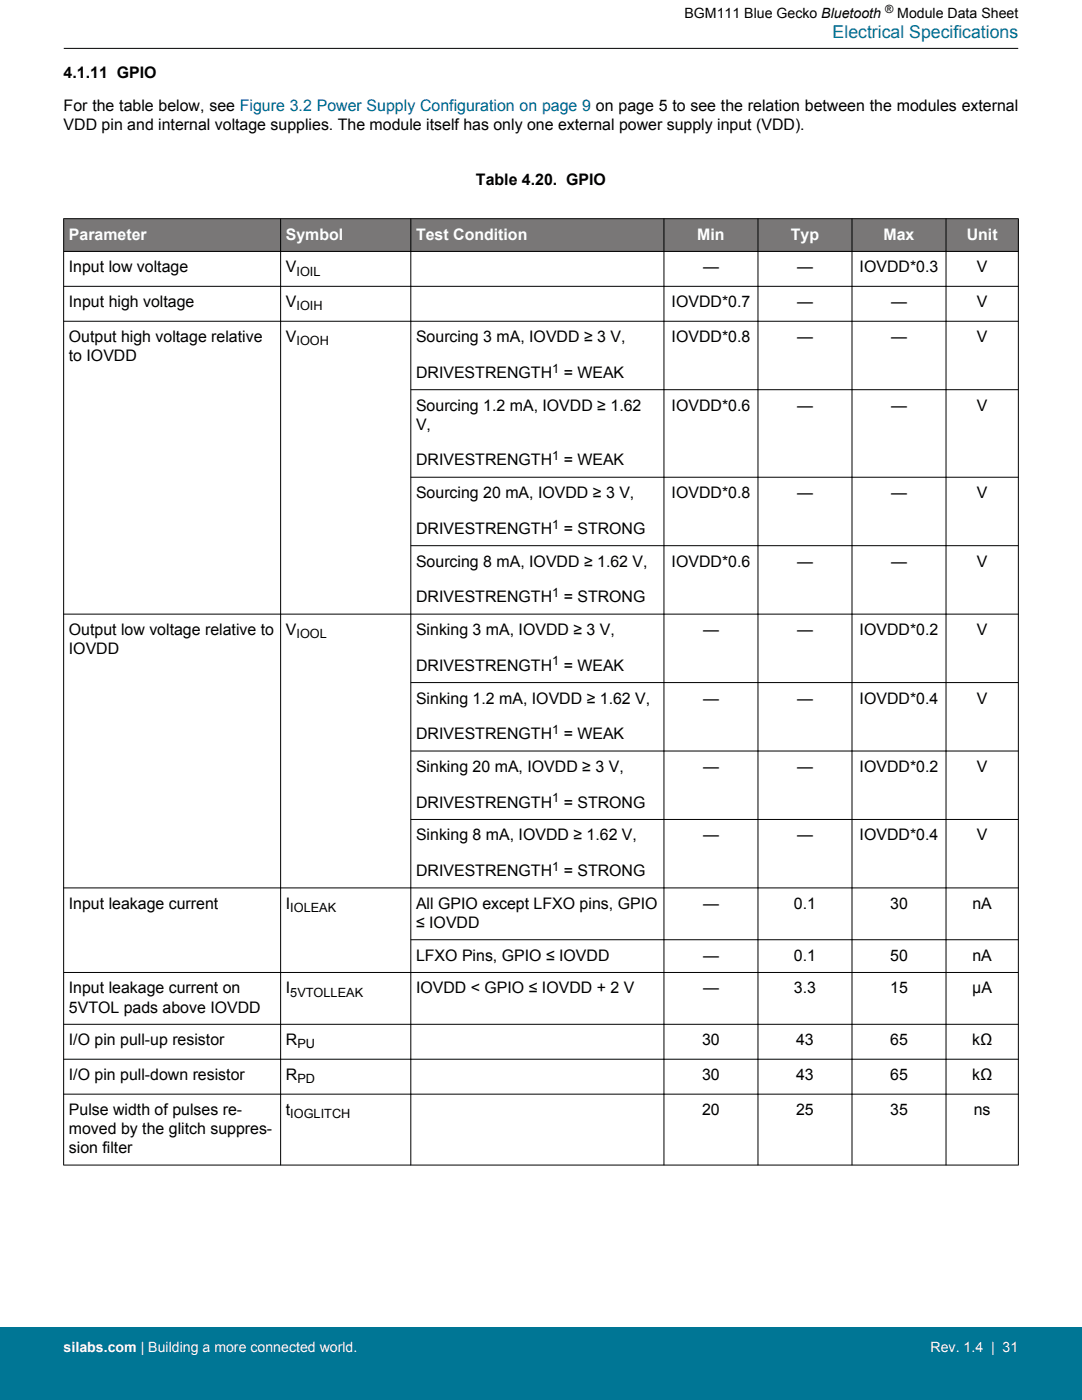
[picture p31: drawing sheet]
<svg xmlns="http://www.w3.org/2000/svg" width="216mm" height="279mm" viewBox="0 0 216 279" stroke-linecap="round" stroke-linejoin="round" font-family="sans-serif">
<defs><g id="words">
<text font-size="3.5" fill="#007695" x="166.1" y="7.5">Electrical Specifications</text>
<g font-size="3.2">
<text x="12.7" y="15.5">4.1.11 GPIO</text>
<text x="12.7" y="22.2">For the table below, see Figure 3.2 Power Supply Configuration on page 9 on page 5 to see the relation between the modules external</text>
<text x="12.7" y="26">VDD pin and internal voltage supplies. The module itself has only one external power supply input (VDD).</text>
<text x="95" y="36.8">Table 4.20. GPIO</text>
<text x="13.7" y="54.4">Input low voltage</text>
<text x="57" y="54.4">V</text>
<text x="140.3" y="54.4">—</text>
<text x="159" y="54.4">—</text>
<text x="171.5" y="54.4">IOVDD*0.3</text>
<text x="194.9" y="54.4">V</text>
<text x="13.7" y="61.3">Input high voltage</text>
<text x="57" y="61.3">V</text>
<text x="134" y="61.3">IOVDD*0.7</text>
<text x="159" y="61.3">—</text>
<text x="177.8" y="61.3">—</text>
<text x="194.9" y="61.3">V</text>
<text x="13.7" y="68.3">Output high voltage relative</text>
<text x="57" y="68.3">V</text>
<text x="83" y="68.3">Sourcing 3 mA, IOVDD ≥ 3 V,</text>
<text x="134" y="68.3">IOVDD*0.8</text>
<text x="159" y="68.3">—</text>
<text x="177.8" y="68.3">—</text>
<text x="194.9" y="68.3">V</text>
<text x="13.7" y="72.1">to IOVDD</text>
<text x="83" y="75.4">DRIVESTRENGTH</text>
<text x="112.5" y="75.4">= WEAK</text>
<text x="83" y="82">Sourcing 1.2 mA, IOVDD ≥ 1.62</text>
<text x="134" y="82">IOVDD*0.6</text>
<text x="159" y="82">—</text>
<text x="177.8" y="82">—</text>
<text x="194.9" y="82">V</text>
<text x="83" y="85.8">V,</text>
<text x="83" y="92.9">DRIVESTRENGTH</text>
<text x="112.5" y="92.9">= WEAK</text>
<text x="83" y="99.4">Sourcing 20 mA, IOVDD ≥ 3 V,</text>
<text x="134" y="99.4">IOVDD*0.8</text>
<text x="159" y="99.4">—</text>
<text x="177.8" y="99.4">—</text>
<text x="194.9" y="99.4">V</text>
<text x="83" y="106.6">DRIVESTRENGTH</text>
<text x="112.5" y="106.6">= STRONG</text>
<text x="83" y="113.1">Sourcing 8 mA, IOVDD ≥ 1.62 V,</text>
<text x="134" y="113.1">IOVDD*0.6</text>
<text x="159" y="113.1">—</text>
<text x="177.8" y="113.1">—</text>
<text x="194.9" y="113.1">V</text>
<text x="83" y="120.2">DRIVESTRENGTH</text>
<text x="112.5" y="120.2">= STRONG</text>
<text x="13.7" y="126.7">Output low voltage relative to</text>
<text x="13.7" y="130.6">IOVDD</text>
<text x="57" y="126.7">V</text>
<text x="83" y="126.7">Sinking 3 mA, IOVDD ≥ 3 V,</text>
<text x="140.3" y="126.7">—</text>
<text x="159" y="126.7">—</text>
<text x="171.5" y="126.7">IOVDD*0.2</text>
<text x="194.9" y="126.7">V</text>
<text x="83" y="133.9">DRIVESTRENGTH</text>
<text x="112.5" y="133.9">= WEAK</text>
<text x="83" y="140.4">Sinking 1.2 mA, IOVDD ≥ 1.62 V,</text>
<text x="140.3" y="140.4">—</text>
<text x="159" y="140.4">—</text>
<text x="171.5" y="140.4">IOVDD*0.4</text>
<text x="194.9" y="140.4">V</text>
<text x="83" y="147.5">DRIVESTRENGTH</text>
<text x="112.5" y="147.5">= WEAK</text>
<text x="83" y="154.1">Sinking 20 mA, IOVDD ≥ 3 V,</text>
<text x="140.3" y="154.1">—</text>
<text x="159" y="154.1">—</text>
<text x="171.5" y="154.1">IOVDD*0.2</text>
<text x="194.9" y="154.1">V</text>
<text x="83" y="161.2">DRIVESTRENGTH</text>
<text x="112.5" y="161.2">= STRONG</text>
<text x="83" y="167.7">Sinking 8 mA, IOVDD ≥ 1.62 V,</text>
<text x="140.3" y="167.7">—</text>
<text x="159" y="167.7">—</text>
<text x="171.5" y="167.7">IOVDD*0.4</text>
<text x="194.9" y="167.7">V</text>
<text x="83" y="174.9">DRIVESTRENGTH</text>
<text x="112.5" y="174.9">= STRONG</text>
<text x="13.7" y="181.4">Input leakage current</text>
<text x="57" y="181.4">I</text>
<text x="83" y="181.4">All GPIO except LFXO pins, GPIO</text>
<text x="83" y="185.2">≤ IOVDD</text>
<text x="140.3" y="181.4">—</text>
<text x="158.4" y="181.4">0.1</text>
<text x="177.6" y="181.4">30</text>
<text x="194" y="181.4">nA</text>
<text x="83" y="191.7">LFXO Pins, GPIO ≤ IOVDD</text>
<text x="140.3" y="191.7">—</text>
<text x="158.4" y="191.7">0.1</text>
<text x="177.6" y="191.7">50</text>
<text x="194" y="191.7">nA</text>
<text x="13.7" y="198.3">Input leakage current on</text>
<text x="13.7" y="202.1">5VTOL pads above IOVDD</text>
<text x="57" y="198.3">I</text>
<text x="83" y="198.3">IOVDD &lt; GPIO ≤ IOVDD + 2 V</text>
<text x="140.3" y="198.3">—</text>
<text x="158.4" y="198.3">3.3</text>
<text x="177.6" y="198.3">15</text>
<text x="194" y="198.3">μA</text>
<text x="13.7" y="208.6">I/O pin pull-up resistor</text>
<text x="57" y="208.6">R</text>
<text x="140.1" y="208.6">30</text>
<text x="158.9" y="208.6">43</text>
<text x="177.6" y="208.6">65</text>
<text x="194" y="208.6">kΩ</text>
<text x="13.7" y="215.6">I/O pin pull-down resistor</text>
<text x="57" y="215.6">R</text>
<text x="140.1" y="215.6">30</text>
<text x="158.9" y="215.6">43</text>
<text x="177.6" y="215.6">65</text>
<text x="194" y="215.6">kΩ</text>
<text x="13.7" y="222.5">Pulse width of pulses re-</text>
<text x="13.7" y="226.4">moved by the glitch suppres-</text>
<text x="57" y="222.5">t</text>
<text x="140.1" y="222.5">20</text>
<text x="158.9" y="222.5">25</text>
<text x="177.6" y="222.5">35</text>
<text x="194.3" y="222.5">ns</text>
<text x="13.7" y="230.2">sion filter</text>
</g>
<g font-size="3.2" fill="#fff">
<text x="13.7" y="47.8">Parameter</text>
<text x="57" y="47.8">Symbol</text>
<text x="83" y="47.8">Test Condition</text>
<text x="139.1" y="47.8">Min</text>
<text x="157.8" y="47.8">Typ</text>
<text x="176.3" y="47.8">Max</text>
<text x="192.9" y="47.8">Unit</text>
</g>
<g font-size="2.8">
<text x="136.6" y="3.5">BGM111 Blue Gecko Bluetooth</text>
<text x="179" y="3.5">Module Data Sheet</text>
</g>
<g font-size="2.8" fill="#fff">
<text x="12.7" y="269.9">silabs.com | Building a more connected world.</text>
<text x="185.7" y="269.9">Rev. 1.4 | 31</text>
</g>
<g font-size="2.5">
<text x="59.2" y="55">IOIL</text>
<text x="59.2" y="62">IOIH</text>
<text x="59.2" y="68.9">IOOH</text>
<text x="110.2" y="74.4">1</text>
<text x="110.2" y="91.8">1</text>
<text x="110.2" y="105.5">1</text>
<text x="110.2" y="119.2">1</text>
<text x="59.2" y="127.4">IOOL</text>
<text x="110.2" y="132.8">1</text>
<text x="110.2" y="146.5">1</text>
<text x="110.2" y="160.1">1</text>
<text x="110.2" y="173.8">1</text>
<text x="57.9" y="182">IOLEAK</text>
<text x="57.9" y="198.9">5VTOLLEAK</text>
<text x="59.3" y="209.2">PU</text>
<text x="59.3" y="216.2">PD</text>
<text x="57.9" y="223.2">IOGLITCH</text>
</g>
<text font-size="2.3" x="176.6" y="2.6">®</text>
</g></defs>
<g fill="#797777">
<path d="M12.7 43.6h190.5v6.6h-190.5z" fill-rule="evenodd"/>
<path d="M12.7 43.6h190.5v6.6h-190.5z" fill-rule="evenodd"/>
</g>
<g fill="none" stroke="#000" stroke-width=".2">
<path d="M12.7 9.7h190.5M12.7 43.6h190.5M12.7 50.2h190.5M12.7 57.1h190.5M12.7 43.6v189M56 43.6v189M82 43.6v189M132.5 43.6v189M151.2 43.6v189M170 43.6v189M188.8 43.6v189M203.2 43.6v189"/>
<path d="M12.7 64.1h190.5M81.9 77.8h121.3M81.9 95.2h121.3M81.9 108.9h121.3M12.7 122.6h190.5M81.9 136.2h121.3M81.9 149.9h121.3M12.7 177.2h190.5M81.9 163.5h121.3M12.7 194.1h190.5M81.9 187.5h121.3M12.7 204.4h190.5"/>
<path d="M12.7 211.4h190.5M12.7 218.4h190.5M12.7 232.5h190.5"/>
</g>
<path d="M0 264.9h215.9v14.5h-215.9z" fill="#007695"/>
<use href="#words"/>
</svg>
